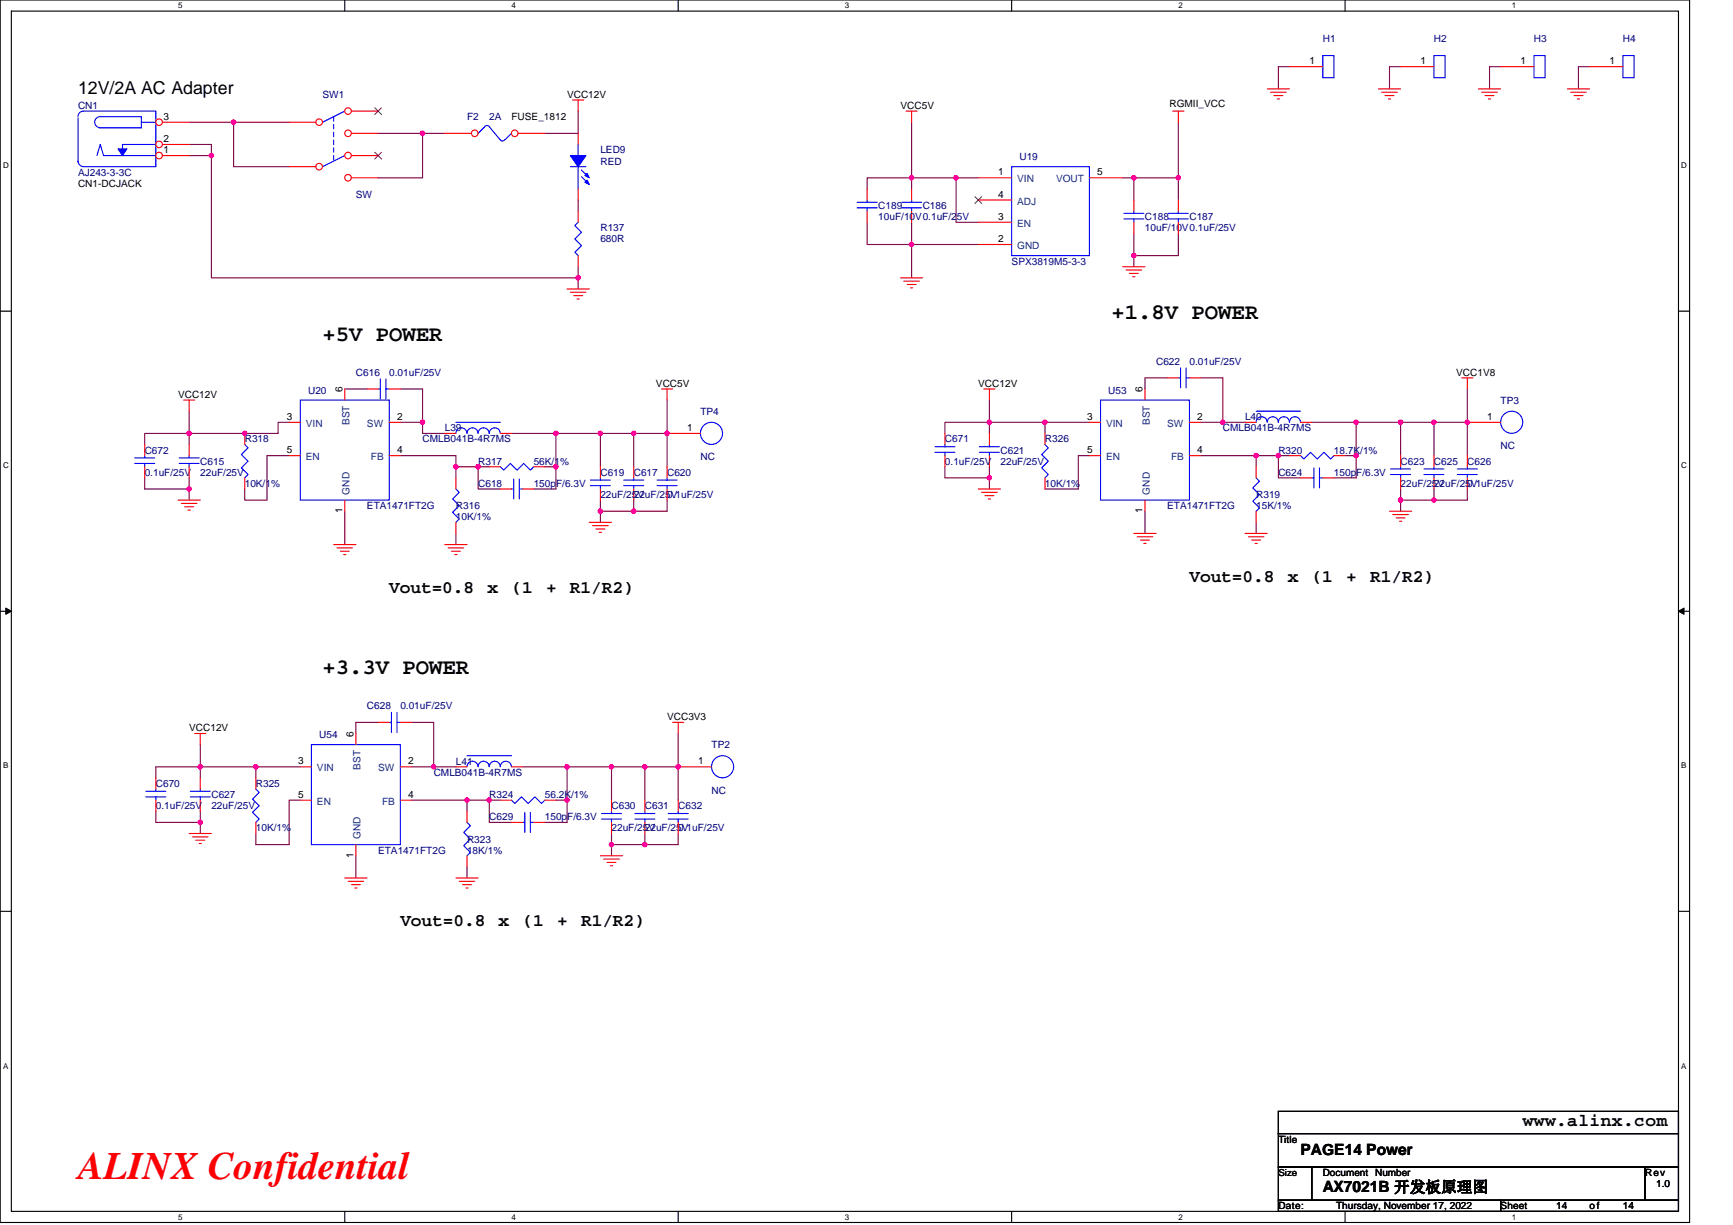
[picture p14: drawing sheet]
<svg xmlns="http://www.w3.org/2000/svg" width="297mm" height="210mm" viewBox="0 0 297 210" stroke-linecap="round" stroke-linejoin="round" font-family="sans-serif">
<defs><g id="words">
<text font-size="6.7" fill="#f00" x="13.4" y="202.2">ALINX Confidential</text>
<g font-size="3.8">
<text x="55.3" y="58.4">+5V POWER</text>
<text x="190.5" y="54.6">+1.8V POWER</text>
<text x="55.3" y="115.6">+3.3V POWER</text>
</g>
<g font-size="3">
<text x="13.4" y="16.1">12V/2A AC Adapter</text>
<text x="66.7" y="101.6">Vout=0.8</text>
<text x="83.6" y="101.6">x</text>
<text x="87.7" y="101.6">(1</text>
<text x="93.6" y="101.6">+</text>
<text x="97.7" y="101.6">R1/R2)</text>
<text x="203.9" y="99.7">Vout=0.8</text>
<text x="220.7" y="99.7">x</text>
<text x="224.8" y="99.7">(1</text>
<text x="230.8" y="99.7">+</text>
<text x="234.9" y="99.7">R1/R2)</text>
<text x="68.6" y="158.8">Vout=0.8</text>
<text x="85.5" y="158.8">x</text>
<text x="89.6" y="158.8">(1</text>
<text x="95.5" y="158.8">+</text>
<text x="99.6" y="158.8">R1/R2)</text>
<text x="261" y="193.1">www.alinx.com</text>
</g>
<g font-size="2.7">
<text x="222.9" y="197.9">PAGE14 Power</text>
<text x="226.7" y="204.4">AX7021B 开发板原理图</text>
</g>
<g font-size="1.7">
<text x="224.4" y="11">1</text>
<text x="243.5" y="11">1</text>
<text x="260.6" y="11">1</text>
<text x="275.9" y="11">1</text>
<text x="97.2" y="16.8">VCC12V</text>
<text x="28" y="20.6">3</text>
<text x="87.7" y="20.6">FUSE_1812</text>
<text x="154.3" y="18.7">VCC5V</text>
<text x="200.4" y="18.3">RGMII_VCC</text>
<text x="28" y="26.3">1</text>
<text x="28" y="24.4">2</text>
<text x="13.4" y="32">CN1-DCJACK</text>
<text x="171.1" y="30.1">1</text>
<text x="171.1" y="33.9">4</text>
<text x="188.1" y="30.1">5</text>
<text x="171.1" y="37.7">3</text>
<text x="171.1" y="41.5">2</text>
<text x="249.6" y="64.4">VCC1V8</text>
<text x="30.5" y="68.2">VCC12V</text>
<text x="49.2" y="72">3</text>
<text x="58.7" y="67.2" transform="rotate(-90 58.7 67.2)">6</text>
<text x="68" y="72">2</text>
<text x="112.4" y="66.3">VCC5V</text>
<text x="167.7" y="66.3">VCC12V</text>
<text x="186.3" y="72">3</text>
<text x="195.9" y="67.2" transform="rotate(-90 195.9 67.2)">6</text>
<text x="205.2" y="72">2</text>
<text x="254.9" y="72">1</text>
<text x="49.2" y="77.7">5</text>
<text x="68" y="77.7">4</text>
<text x="117.8" y="73.9">1</text>
<text x="186.3" y="77.7">5</text>
<text x="205.2" y="77.7">4</text>
<text x="58.7" y="88" transform="rotate(-90 58.7 88)">1</text>
<text x="195.9" y="88" transform="rotate(-90 195.9 88)">1</text>
<text x="32.4" y="125.4">VCC12V</text>
<text x="114.3" y="123.5">VCC3V3</text>
<text x="51.1" y="131">3</text>
<text x="60.6" y="126.3" transform="rotate(-90 60.6 126.3)">6</text>
<text x="70" y="131">2</text>
<text x="119.7" y="131">1</text>
<text x="51.1" y="136.8">5</text>
<text x="70" y="136.8">4</text>
<text x="60.6" y="147.1" transform="rotate(-90 60.6 147.1)">1</text>
<text x="219.1" y="195.9">Title</text>
<text x="219.1" y="201.5">Size</text>
<text x="226.7" y="201.6">Document Number</text>
<text x="282" y="201.6">Rev</text>
<text x="283.9" y="203.5">1.0</text>
<text x="219.1" y="207.3">Date:</text>
<text x="229" y="207.3">Thursday, November 17, 2022</text>
<text x="257.2" y="207.3">Sheet</text>
<text x="266.7" y="207.3">14</text>
<text x="272.5" y="207.3">of</text>
<text x="278.2" y="207.3">14</text>
</g>
<g font-size="1.7" fill="#000080">
<text x="226.7" y="7.3">H1</text>
<text x="245.8" y="7.3">H2</text>
<text x="262.9" y="7.3">H3</text>
<text x="278.2" y="7.3">H4</text>
<text x="55.3" y="16.8">SW1</text>
<text x="13.4" y="18.7">CN1</text>
<text x="80" y="20.6">F2</text>
<text x="83.9" y="20.6">2A</text>
<text x="102.9" y="26.3">LED9</text>
<text x="102.9" y="28.2">RED</text>
<text x="174.7" y="27.5">U19</text>
<text x="13.4" y="30.1">AJ243-3-3C</text>
<text x="61" y="33.9">SW</text>
<text x="150.5" y="35.8">C189</text>
<text x="158.2" y="35.8">C186</text>
<text x="102.9" y="39.6">R137</text>
<text x="102.9" y="41.6">680R</text>
<text x="150.5" y="37.7">10uF/10V0.1uF/25V</text>
<text x="196.3" y="37.7">C188</text>
<text x="196.3" y="39.6">10uF/10V0.1uF/25V</text>
<text x="203.9" y="37.7">C187</text>
<text x="173.4" y="45.4">SPX3819M5-3-3</text>
<text x="61" y="64.4">C616</text>
<text x="66.7" y="64.4">0.01uF/25V</text>
<text x="198.2" y="62.5">C622</text>
<text x="203.9" y="62.5">0.01uF/25V</text>
<text x="52.8" y="67.5">U20</text>
<text x="120.1" y="71.1">TP4</text>
<text x="190" y="67.5">U53</text>
<text x="257.2" y="69.2">TP3</text>
<text x="24.8" y="77.7">C672</text>
<text x="41.9" y="75.8">R318</text>
<text x="72.4" y="75.8">CMLB041B-4R7MS</text>
<text x="76.2" y="73.9">L39</text>
<text x="162" y="75.8">C671</text>
<text x="171.5" y="77.7">C621</text>
<text x="179.1" y="75.8">R326</text>
<text x="209.6" y="73.9">CMLB041B-4R7MS</text>
<text x="213.4" y="72">L40</text>
<text x="219.1" y="77.7">R320</text>
<text x="228.6" y="77.7">18.7K/1%</text>
<text x="257.2" y="77">NC</text>
<text x="24.8" y="81.6">0.1uF/25V</text>
<text x="34.3" y="79.7">C615</text>
<text x="34.3" y="81.6">22uF/25V</text>
<text x="41.9" y="83.5">10K/1%</text>
<text x="82" y="83.5">C618</text>
<text x="82" y="79.7">R317</text>
<text x="91.5" y="83.5">150pF/6.3V</text>
<text x="91.5" y="79.7">56K/1%</text>
<text x="102.9" y="81.6">C619</text>
<text x="108.6" y="81.6">C617</text>
<text x="114.3" y="81.6">C620</text>
<text x="120.1" y="78.9">NC</text>
<text x="162" y="79.7">0.1uF/25V</text>
<text x="171.5" y="79.7">22uF/25V</text>
<text x="179.1" y="83.5">10K/1%</text>
<text x="219.1" y="81.6">C624</text>
<text x="228.6" y="81.6">150pF/6.3V</text>
<text x="240.1" y="79.7">C623</text>
<text x="240.1" y="83.5">22uF/25V</text>
<text x="245.8" y="79.7">C625</text>
<text x="245.8" y="83.5">22uF/25V</text>
<text x="251.5" y="79.7">C626</text>
<text x="251.5" y="83.5">0.1uF/25V</text>
<text x="62.9" y="87.3">ETA1471FT2G</text>
<text x="78.1" y="87.3">R316</text>
<text x="78.1" y="89.2">10K/1%</text>
<text x="102.9" y="85.4">22uF/25V</text>
<text x="108.6" y="85.4">22uF/25V</text>
<text x="114.3" y="85.4">0.1uF/25V</text>
<text x="200.1" y="87.3">ETA1471FT2G</text>
<text x="215.3" y="85.4">R319</text>
<text x="215.3" y="87.3">15K/1%</text>
<text x="62.9" y="121.6">C628</text>
<text x="68.6" y="121.6">0.01uF/25V</text>
<text x="54.7" y="126.5">U54</text>
<text x="78.1" y="131.1">L41</text>
<text x="122" y="128.2">TP2</text>
<text x="26.7" y="134.9">C670</text>
<text x="36.2" y="136.8">C627</text>
<text x="43.9" y="134.9">R325</text>
<text x="74.3" y="133">CMLB041B-4R7MS</text>
<text x="83.9" y="136.8">R324</text>
<text x="93.4" y="136.8">56.2K/1%</text>
<text x="122" y="136">NC</text>
<text x="26.7" y="138.7">0.1uF/25V</text>
<text x="36.2" y="138.7">22uF/25V</text>
<text x="43.9" y="142.5">10K/1%</text>
<text x="83.9" y="140.6">C629</text>
<text x="93.4" y="140.6">150pF/6.3V</text>
<text x="104.8" y="138.7">C630</text>
<text x="104.8" y="142.5">22uF/25V</text>
<text x="110.5" y="138.7">C631</text>
<text x="110.5" y="142.5">22uF/25V</text>
<text x="116.2" y="138.7">C632</text>
<text x="116.2" y="142.5">0.1uF/25V</text>
<text x="64.8" y="146.3">ETA1471FT2G</text>
<text x="80" y="144.4">R323</text>
<text x="80" y="146.3">18K/1%</text>
</g>
<g font-size="1.7" fill="#004080">
<text x="174.3" y="31.3">VIN</text>
<text x="174.3" y="35.1">ADJ</text>
<text x="181" y="31.3">VOUT</text>
<text x="174.3" y="38.9">EN</text>
<text x="174.3" y="42.7">GND</text>
<text x="52.4" y="73.2">VIN</text>
<text x="59.9" y="72.9" transform="rotate(-90 59.9 72.9)">BST</text>
<text x="62.9" y="73.2">SW</text>
<text x="189.6" y="73.2">VIN</text>
<text x="197.1" y="72.9" transform="rotate(-90 197.1 72.9)">BST</text>
<text x="200.1" y="73.2">SW</text>
<text x="52.4" y="78.9">EN</text>
<text x="63.6" y="78.9">FB</text>
<text x="189.6" y="78.9">EN</text>
<text x="200.7" y="78.9">FB</text>
<text x="59.9" y="84.8" transform="rotate(-90 59.9 84.8)">GND</text>
<text x="197.1" y="84.8" transform="rotate(-90 197.1 84.8)">GND</text>
<text x="61.8" y="131.9" transform="rotate(-90 61.8 131.9)">BST</text>
<text x="54.3" y="132.2">VIN</text>
<text x="54.3" y="137.9">EN</text>
<text x="64.8" y="132.2">SW</text>
<text x="65.5" y="137.9">FB</text>
<text x="61.8" y="143.8" transform="rotate(-90 61.8 143.8)">GND</text>
</g>
<g font-size="1.4">
<text x="30.5" y="1.4">5</text>
<text x="87.7" y="1.4">4</text>
<text x="144.8" y="1.4">3</text>
<text x="202" y="1.4">2</text>
<text x="259.1" y="1.4">1</text>
<text x=".5" y="28.9">D</text>
<text x="288.2" y="28.9">D</text>
<text x=".5" y="80.3">C</text>
<text x="288.2" y="80.3">C</text>
<text x=".5" y="131.7">B</text>
<text x="288.2" y="131.7">B</text>
<text x=".5" y="183.2">A</text>
<text x="288.2" y="183.2">A</text>
<text x="30.5" y="209.1">5</text>
<text x="87.7" y="209.1">4</text>
<text x="144.8" y="209.1">3</text>
<text x="202" y="209.1">2</text>
<text x="259.1" y="209.1">1</text>
</g>
</g></defs>
<path d="M0 0h289.6v209.5h-289.6zM1.9 1.9h285.8v205.7h-285.8z" fill="none" stroke="#000" stroke-width=".19"/>
<g fill="#fff">
<path d="M30.5 .2h.8v1.5h-.8z"/>
<path d="M30.5 207.8h.8v1.6h-.8z"/>
</g>
<path d="M59.1 0v1.9M59.1 207.6v1.9" fill="none" stroke="#000" stroke-width=".19"/>
<g fill="#fff">
<path d="M87.7 .2h.7v1.5h-.7z"/>
<path d="M87.7 207.8h.7v1.6h-.7z"/>
</g>
<path d="M116.2 0v1.9M116.2 207.6v1.9" fill="none" stroke="#000" stroke-width=".19"/>
<g fill="#fff">
<path d="M144.8 .2h.8v1.5h-.8z"/>
<path d="M144.8 207.8h.8v1.6h-.8z"/>
</g>
<path d="M173.4 0v1.9M173.4 207.6v1.9" fill="none" stroke="#000" stroke-width=".19"/>
<g fill="#fff">
<path d="M202 .2h.7v1.5h-.7z"/>
<path d="M202 207.8h.7v1.6h-.7z"/>
</g>
<path d="M230.5 0v1.9M230.5 207.6v1.9" fill="none" stroke="#000" stroke-width=".19"/>
<g fill="#fff">
<path d="M259.1 .2h.8v1.5h-.8z"/>
<path d="M259.1 207.8h.8v1.6h-.8z"/>
<path d="M.5 27.6h1v1.5h-1z"/>
<path d="M288.2 27.6h1v1.5h-1z"/>
<path d="M.5 79.1h1v1.5h-1z"/>
<path d="M288.2 79.1h1v1.5h-1z"/>
</g>
<path d="M0 53.3h1.9M287.7 53.3h1.9" fill="none" stroke="#000" stroke-width=".19"/>
<g fill="#fff">
<path d="M.5 130.5h.9v1.5h-.9z"/>
<path d="M288.2 130.5h.9v1.5h-.9z"/>
</g>
<path d="M0 104.8h1.9M287.7 104.8h1.9" fill="none" stroke="#000" stroke-width=".19"/>
<path d="M1 104.2l.9 .6-.9 .5zM287.7 104.8l.9-.6v1.1z" fill="#000" stroke="#000" stroke-width=".17"/>
<g fill="#fff">
<path d="M.5 181.9h.9v1.6h-.9z"/>
<path d="M288.2 181.9h.9v1.6h-.9z"/>
</g>
<path d="M0 156.2h1.9M287.7 156.2h1.9M219.1 190.5h68.6v3.8h-68.6zM219.1 194.3h68.6v5.7h-68.6zM219.1 200h5.7v5.7h-5.7zM219.1 205.7h38.1v1.9h-38.1zM224.8 200h57.2v5.7h-57.2zM257.2 205.7h30.5v1.9h-30.5zM282 200h5.7v5.7h-5.7z" fill="none" stroke="#000" stroke-width=".19"/>
<g fill="none" stroke="#800040" stroke-width=".19">
<path d="M99.1 19v3.9h-5.7M221 11.4h-1.9v3.8M240.1 11.4h-1.9v3.8M257.2 11.4h-1.9v3.8M272.5 11.4h-2v3.8M32.4 26.7h3.8M32.4 24.8h3.8v1.9M32.4 21h7.6M36.2 26.7v20.9h62.9M40 21h9.6M40 21v7.6h9.6M64.8 22.9h7.6v7.6h-7.6"/>
<path d="M72.4 22.9h3.8M99.1 34.3v1.9M148.6 38.1v3.8h7.6v5.7M156.2 21v11.4M156.2 38.1v3.8h11.5M163.9 30.5v7.6h3.8M163.9 30.5h-15.3v1.9M163.9 30.5h3.8M192.4 30.5h1.9M194.3 30.5h7.7M194.3 30.5v3.8M202 21v9.5"/>
<path d="M202 30.5v3.8M99.1 47.6v1.9M99.1 45.7v1.9M194.3 40v3.8M194.3 43.8v1.9M202 40v3.8h-7.7M32.4 74.3h-7.6v1.9M32.4 70.5v3.8M32.4 74.3v1.9M49.6 72.4h-1.9v1.9h-15.3M49.6 78.1h-3.8v7.6h-3.9v-1.9M59.1 66.7h3.8"/>
<path d="M68.6 78.1h9.5v1.9M68.6 66.7h3.8v5.7M68.6 72.4h3.8M72.4 72.4v1.9h3.8M87.7 74.3h7.6v5.7M95.3 74.3h7.6M102.9 74.3v5.7M102.9 74.3h5.7M108.6 74.3v5.7M108.6 74.3h5.7M114.3 68.6v5.7M114.3 74.3v5.7"/>
<path d="M169.6 72.4h9.5M169.6 68.6v3.8M169.6 72.4v1.9M169.6 72.4h-7.6v1.9M179.1 72.4h7.6M179.1 72.4v1.9M186.7 78.1h-1.9v5.7h-5.7M200.1 64.8h-3.8v1.9M205.8 64.8h3.8v7.6M205.8 72.4h3.8M205.8 78.1h9.5M209.6 72.4h3.8"/>
<path d="M215.3 78.1h3.8M215.3 78.1v1.9M219.1 78.1h1.9M219.1 78.1v3.8h3.8M224.8 72.4h7.6v5.7M230.5 78.1h1.9M232.4 72.4h7.7M232.4 78.1v3.8h-3.8M240.1 72.4v5.7M240.1 72.4h5.7M245.8 72.4v5.7M245.8 72.4h5.7"/>
<path d="M251.5 66.7v5.7M251.5 72.4v5.7M24.8 81.9v1.9h7.6M32.4 83.8v1.9M32.4 81.9v1.9M59.1 87.6v5.7M78.1 91.4v1.9M78.1 80v1.9M78.1 80h3.9M82 80v3.8h3.8M82 80h1.9M93.4 80h1.9"/>
<path d="M95.3 80v3.8h-3.8M102.9 85.7v1.9M102.9 87.6v1.9M102.9 87.6h5.7M108.6 85.7v1.9M114.3 85.7v1.9h-5.7M162 80v1.9h7.6M169.6 80v1.9M169.6 81.9v1.9M196.3 87.6v3.8M215.3 89.5v1.9M240.1 83.8v1.9"/>
<path d="M240.1 85.7v1.9M240.1 85.7h5.7M245.8 83.8v1.9M251.5 83.8v1.9h-5.7M26.7 133.3v-1.9h7.6v1.9M26.7 139.1v1.9h7.6M34.3 127.6v3.8h9.6M34.3 139.1v1.9M43.9 131.4v1.9M43.9 131.4h7.6M51.5 137.2h-1.9v7.6h-5.7v-1.9M64.8 123.8h-3.8v1.9"/>
<path d="M70.5 137.2h9.5M70.5 123.8h3.8v7.6M70.5 131.4h3.8M74.3 131.4h3.8M80 137.2v1.9M80 137.2h3.9M83.9 137.2v3.8h3.8M83.9 137.2h1.9M89.6 131.4h7.6M95.3 137.2h1.9M97.2 131.4v5.8M97.2 137.2v3.8h-3.8"/>
<path d="M97.2 131.4h7.6M104.8 131.4v5.8M104.8 131.4h5.7M110.5 131.4v5.8M110.5 131.4h5.7M116.2 125.7v5.7M116.2 131.4v5.8M34.3 141v1.9M61 146.7v3.8M80 148.6v1.9M104.8 142.9v1.9M104.8 144.8v1.9"/>
<path d="M104.8 144.8h5.7M110.5 142.9v1.9M116.2 142.9v1.9h-5.7"/>
</g>
<g fill="#f0f" stroke="#f0f" stroke-width=".19">
<circle cx="36.2" cy="26.7" r=".38"/>
<circle cx="40" cy="20.9" r=".38"/>
<circle cx="99.1" cy="47.6" r=".38"/>
<circle cx="72.4" cy="22.8" r=".38"/>
<circle cx="202" cy="30.5" r=".38"/>
<circle cx="163.9" cy="30.5" r=".38"/>
<circle cx="156.2" cy="41.9" r=".38"/>
<circle cx="194.3" cy="30.5" r=".38"/>
<circle cx="194.3" cy="43.8" r=".38"/>
<circle cx="156.2" cy="30.5" r=".38"/>
<circle cx="32.4" cy="74.3" r=".38"/>
<circle cx="41.9" cy="74.3" r=".38"/>
<circle cx="95.3" cy="74.3" r=".38"/>
<circle cx="95.3" cy="80" r=".38"/>
<circle cx="81.9" cy="80" r=".38"/>
<circle cx="102.9" cy="74.3" r=".38"/>
<circle cx="114.3" cy="74.3" r=".38"/>
<circle cx="108.6" cy="74.3" r=".38"/>
<circle cx="102.9" cy="87.6" r=".38"/>
<circle cx="108.6" cy="87.6" r=".38"/>
<circle cx="32.4" cy="83.8" r=".38"/>
<circle cx="34.3" cy="131.4" r=".38"/>
<circle cx="34.3" cy="141" r=".38"/>
<circle cx="74.3" cy="131.4" r=".38"/>
<circle cx="97.2" cy="137.1" r=".38"/>
<circle cx="97.2" cy="131.4" r=".38"/>
<circle cx="80" cy="137.1" r=".38"/>
<circle cx="83.8" cy="137.1" r=".38"/>
<circle cx="104.8" cy="131.4" r=".38"/>
<circle cx="110.5" cy="131.4" r=".38"/>
<circle cx="116.2" cy="131.4" r=".38"/>
<circle cx="110.5" cy="144.8" r=".38"/>
<circle cx="104.8" cy="144.8" r=".38"/>
<circle cx="43.8" cy="131.4" r=".38"/>
<circle cx="169.6" cy="72.4" r=".38"/>
<circle cx="169.6" cy="81.9" r=".38"/>
<circle cx="209.6" cy="72.4" r=".38"/>
<circle cx="232.4" cy="72.4" r=".38"/>
<circle cx="219.1" cy="78.1" r=".38"/>
<circle cx="215.3" cy="78.1" r=".38"/>
<circle cx="232.4" cy="78.1" r=".38"/>
<circle cx="251.5" cy="72.4" r=".38"/>
<circle cx="240.1" cy="72.4" r=".38"/>
<circle cx="245.8" cy="72.4" r=".38"/>
<circle cx="245.8" cy="85.7" r=".38"/>
<circle cx="240.1" cy="85.7" r=".38"/>
<circle cx="179.1" cy="72.4" r=".38"/>
<circle cx="72.4" cy="72.4" r=".38"/>
<circle cx="78.1" cy="80" r=".38"/>
</g>
<g fill="none" stroke="#f00" stroke-width=".19">
<path d="M98.1 17.1h2M99.1 17.1v1.9M155.3 19h1.9M156.2 19v2M201 19h1.9M202 19v2M217.2 15.2h3.8M217.8 15.8h2.6M218.4 16.4h1.5M218.9 17h.4M221 11.4h5.7M236.3 15.2h3.8"/>
<path d="M236.8 15.8h2.7M237.4 16.4h1.5M238 17h.4M253.4 15.2h3.8M254 15.8h2.6M254.5 16.4h1.6M255.1 17h.4M268.6 15.2h3.9M269.2 15.8h2.7M269.8 16.4h1.5M270.4 17h.3M156.2 32.4v1.9"/>
<path d="M156.2 36.2v1.9M167.7 30.5h5.7M167.7 34.3h5.7M167.7 38.1h5.7M186.7 30.5h5.7M97.2 49.5h3.8M97.8 50.1h2.6M98.3 50.7h1.6M98.9 51.2h.4M154.3 47.6h3.9M154.9 48.2h2.7M155.5 48.8h1.5"/>
<path d="M156.1 49.3h.3M167.7 41.9h5.7M192.4 45.7h3.9M193 46.3h2.7M193.6 46.9h1.5M194.2 47.4h.3M31.5 68.6h1.9M32.4 68.6v1.9M113.4 66.7h1.9M114.3 66.7v1.9M168.6 66.7h1.9M169.6 66.7v1.9"/>
<path d="M169.6 74.3v1.9M169.6 78.1v1.9M200.1 64.8h1.9M203.9 64.8h1.9M250.5 64.8h2M251.5 64.8v1.9M251.5 78.1v1.9M30.5 85.7h3.8M31.1 86.3h2.7M31.7 86.9h1.5M32.2 87.4h.4M57.2 93.3h3.8"/>
<path d="M57.8 93.9h2.6M58.3 94.5h1.6M58.9 95.1h.4M76.2 93.3h3.8M76.8 93.9h2.7M77.4 94.5h1.5M78 95.1h.3M101 89.5h3.8M101.6 90.1h2.6M102.1 90.7h1.6M102.7 91.2h.4M102.9 80v1.9"/>
<path d="M102.9 83.8v1.9M108.6 80v1.9M108.6 83.8v1.9M114.3 80v1.9M114.3 83.8v1.9M167.7 83.8h3.8M168.3 84.4h2.6M168.8 85h1.5M169.4 85.5h.4M194.3 91.4h3.9M194.9 92h2.7M195.5 92.6h1.5"/>
<path d="M196.1 93.2h.3M213.4 91.4h3.8M214 92h2.6M214.5 92.6h1.6M215.1 93.2h.4M215.3 80v1.9M215.3 87.6v1.9M238.2 87.6h3.8M238.7 88.2h2.7M239.3 88.8h1.5M239.9 89.3h.4M251.5 81.9v1.9"/>
<path d="M33.4 125.7h1.9M34.3 125.7v1.9M43.9 133.3v2M115.3 123.8h1.9M116.2 123.8v1.9M32.4 142.9h3.8M33 143.4h2.7M33.6 144h1.5M34.1 144.6h.4M43.9 141v1.9M59.1 150.5h3.8M59.7 151.1h2.6"/>
<path d="M60.2 151.6h1.6M60.8 152.2h.4M78.1 150.5h3.9M78.7 151.1h2.7M79.3 151.6h1.5M79.9 152.2h.3M102.9 146.7h3.8M103.5 147.3h2.6M104.1 147.8h1.5M104.6 148.4h.4"/>
</g>
<g fill="none" stroke="#00f" stroke-width=".19">
<path d="M226.7 9.5h1.9v3.8h-1.9zM83.1 21.7l-1.1 1.2M83.9 21.7l1.9 2.3M83.9 21.7l-.4-.2-.4 .2M86.5 24a.38 .38 0 0 1-.4 .2 .38 .38 0 0 1-.3-.2M87.7 22.9l-1.2 1.1M154.5 35.6h3.5M154.5 34.7h3.5M156.2 34.3v.4M156.2 35.6v.6M173.4 28.6h13.3v15.2h-13.3zM167.9 77.5h3.4"/>
<path d="M167.9 76.6h3.4M169.6 76.2v.4M169.6 77.5v.6M202 64.8h.3M202.3 63.1v3.4M203.3 64.8h.6M203.3 63.1v3.4M101.2 83.2h3.4M101.2 82.3h3.4M102.9 81.9v.4M102.9 83.2v.6M106.9 83.2h3.4"/>
<path d="M106.9 82.3h3.4M108.6 81.9v.4M108.6 83.2v.6M112.6 83.2h3.5M112.6 82.3h3.5M114.3 81.9v.4M114.3 83.2v.6M215.3 81.9l.6 .6-1.2 1.1 1.2 1.2-1.2 1.1 1.2 1.2-.6 .5M249.8 81.3h3.4M249.8 80.4h3.4M251.5 80v.4M251.5 81.3v.6"/>
<path d="M43.9 135.3l.5 .5-1.1 1.2 1.1 1.1-1.1 1.2 1.1 1.1-.5 .6"/>
</g>
<path d="M167.1 33.7l1.2 1.2M168.3 33.7l-1.2 1.2" fill="none" stroke="#804000" stroke-width=".17"/>
<circle cx="81.4" cy="22.8" r=".57" fill="#fff" stroke="#f00" stroke-width=".19"/>
<path d="M76.2 22.9h4.6" fill="none" stroke="#f00" stroke-width=".19"/>
<circle cx="88.2" cy="22.8" r=".57" fill="#fff" stroke="#f00" stroke-width=".19"/>
<g fill="none" stroke="#f00" stroke-width=".19">
<path d="M240.1 11.4h5.7M272.5 11.4h5.7M88.8 22.9h4.6M99.1 36.2v1.9M194.3 34.3v1.9M194.3 38.1v1.9M99.1 43.8v1.9M62.9 66.7h1.9M66.7 66.7h1.9M76.2 74.3h1.9M85.8 74.3h1.9M179.1 74.3v1.9"/>
<path d="M186.7 72.4h1.9M186.7 78.1h1.9M196.3 66.7v1.9M203.9 72.4h1.9M203.9 78.1h1.9M251.5 72.4h5.7M85.8 83.8h1.9M89.6 83.8h1.9M179.1 81.9v1.9M196.3 85.7v1.9M222.9 81.9h1.9M226.7 81.9h1.9"/>
<path d="M34.3 133.3v2M34.3 137.2v1.9M51.5 131.4h1.9M51.5 137.2h1.9M61 125.7v1.9M64.8 123.8h1.9M68.6 123.8h1.9M68.6 131.4h1.9M68.6 137.2h1.9M110.5 137.2v1.9M116.2 131.4h5.8M61 144.8v1.9"/>
<path d="M110.5 141v1.9"/>
</g>
<g fill="none" stroke="#00f" stroke-width=".19">
<path d="M59.1 19.1l-3.8 1.9M245.8 9.5h1.9v3.8h-1.9zM278.2 9.5h1.9v3.8h-1.9zM57.2 20v.8M57.2 21.3v.8M57.2 22.7v.7M57.2 24v.8M57.2 25.3v.8M57.2 26.7v.7M59.1 26.7l-3.8 1.9M99.1 38.1l-.6 .6 1.2 1.1-1.2 1.2 1.2 1.1-1.2 1.1 .6 .6M192.6 37.5h3.5"/>
<path d="M192.6 36.6h3.5M194.3 36.2v.4M194.3 37.5v.6M64.8 66.7h.4M65.2 65v3.4M66.1 65v3.4M66.1 66.7h.6M78.1 72.4h7.7M81.9 74.3a.95 .95 0 0 0-.9-1 .95 .95 0 0 0-1 1 .94 .94 0 0 0-.9-1 .94 .94 0 0 0-1 1M85.7 74.3a.95 .95 0 0 0-.9-1 .95 .95 0 0 0-1 1 .94 .94 0 0 0-.9-1 .94 .94 0 0 0-.9 1M179.1 76.2l.6 .6-1.2 1.1 1.2 1.2-1.2 1.1 1.2 1.1-.6 .6M188.6 68.6h15.3v17.1h-15.3z"/>
<path d="M87.7 83.8h.4M88.1 82.1v3.4M89 82.1v3.4M89 83.8h.6M224.8 81.9h.4M225.2 80.2v3.4M226.2 81.9h.5M226.2 80.2v3.4M32.6 136.6h3.4M32.6 135.6h3.4M34.3 135.3v.3M34.3 136.6v.6"/>
<path d="M53.4 127.6h15.2v17.2h-15.2zM66.7 123.8h.4M67.1 122.1v3.4M68 122.1v3.4M68 123.8h.6M108.8 139.4h3.4M110.5 139.1v.3M108.8 140.4h3.4M110.5 140.4v.6"/>
<circle cx="259.1" cy="72.4" r="1.89"/>
<circle cx="123.9" cy="131.4" r="1.89"/>
</g>
<circle cx="54.7" cy="20.9" r=".57" fill="#fff" stroke="#f00" stroke-width=".19"/>
<path d="M49.6 21h4.5" fill="none" stroke="#f00" stroke-width=".19"/>
<circle cx="59.7" cy="19" r=".57" fill="#fff" stroke="#f00" stroke-width=".19"/>
<path d="M60.2 19h4.6" fill="none" stroke="#f00" stroke-width=".19"/>
<path d="M64.2 18.5l1.2 1.1M65.4 18.5l-1.2 1.1" fill="none" stroke="#804000" stroke-width=".17"/>
<circle cx="59.7" cy="22.8" r=".57" fill="#fff" stroke="#f00" stroke-width=".19"/>
<path d="M60.2 22.9h4.6" fill="none" stroke="#f00" stroke-width=".19"/>
<circle cx="54.7" cy="28.6" r=".57" fill="#fff" stroke="#f00" stroke-width=".19"/>
<path d="M49.6 28.6h4.5" fill="none" stroke="#f00" stroke-width=".19"/>
<circle cx="59.7" cy="26.7" r=".57" fill="#fff" stroke="#f00" stroke-width=".19"/>
<path d="M60.2 26.7h4.6" fill="none" stroke="#f00" stroke-width=".19"/>
<path d="M64.2 26.1l1.2 1.2M65.4 26.1l-1.2 1.2" fill="none" stroke="#804000" stroke-width=".17"/>
<circle cx="59.7" cy="30.5" r=".57" fill="#fff" stroke="#f00" stroke-width=".19"/>
<path d="M60.2 30.5h4.6" fill="none" stroke="#f00" stroke-width=".19"/>
<path d="M13.4 20a.91 .91 0 0 1 .9-1h12.4v9.6h-12.4M13.4 27.6a.93 .93 0 0 0 .9 1M13.4 20.2v7.6M16.6 26.7l.6-1.9 .6 1.9h8.9M17.2 21.9a.94 .94 0 0 1-1-1 .94 .94 0 0 1 1-.9h7v1.9h-7.2M24.2 21h2.5M26.7 24.8h-5.7v1.9" fill="none" stroke="#00f" stroke-width=".19"/>
<path d="M20.2 25.5h1.6l-.8 1.2z" fill-rule="evenodd" fill="#00f" stroke="#00f" stroke-width=".19"/>
<circle cx="27.3" cy="26.7" r=".57" fill="#fff" stroke="#f00" stroke-width=".19"/>
<path d="M27.9 26.7h4.5" fill="none" stroke="#f00" stroke-width=".19"/>
<circle cx="27.3" cy="20.9" r=".57" fill="#fff" stroke="#f00" stroke-width=".19"/>
<path d="M27.9 21h4.5" fill="none" stroke="#f00" stroke-width=".19"/>
<circle cx="27.3" cy="24.8" r=".57" fill="#fff" stroke="#f00" stroke-width=".19"/>
<g fill="none" stroke="#f00" stroke-width=".19">
<path d="M257.2 11.4h5.7M27.9 24.8h4.5M99.1 22.9v1.9M99.1 32.4v1.9M148.6 32.4v1.9M148.6 36.2v1.9M202 34.3v1.9M202 38.1v1.9M24.8 76.2v1.9M32.4 76.2v1.9M41.9 74.3v1.9M49.6 72.4h1.9"/>
<path d="M49.6 78.1h1.9M59.1 66.7v1.9M66.7 72.4h1.9M66.7 78.1h1.9M114.3 74.3h5.8M162 74.3v1.9M162 78.1v1.9M213.4 72.4h1.9M221 78.1h1.9M222.9 72.4h1.9M228.6 78.1h1.9M240.1 78.1v1.9"/>
<path d="M245.8 78.1v1.9M24.8 80v1.9M32.4 80v1.9M41.9 81.9v1.9M59.1 85.7v1.9M78.1 81.9v1.9M78.1 89.5v1.9M83.9 80h1.9M91.5 80h1.9M240.1 81.9v1.9M245.8 81.9v1.9M26.7 133.3v2"/>
<path d="M26.7 137.2v1.9M78.1 131.4h1.9M80 139.1v1.9M85.8 137.2h1.9M87.7 131.4h1.9M93.4 137.2h1.9M104.8 137.2v1.9M116.2 137.2v1.9M80 146.7v1.9M87.7 141h1.9M91.5 141h1.9M104.8 141v1.9"/>
<path d="M116.2 141v1.9"/>
</g>
<g fill="none" stroke="#00f" stroke-width=".19">
<path d="M262.9 9.5h1.9v3.8h-1.9zM97.8 28.6h2.6M99.1 24.8v1.9M99.1 28.6v3.8M99.7 29.1l1.1 1.2M99.7 30.3l1.1 1.1M146.9 35.6h3.4M146.9 34.7h3.4M148.6 34.3v.4M148.6 35.6v.6M200.3 37.5h3.4M200.3 36.6h3.4"/>
<path d="M202 36.2v.4M202 37.5v.6M23.1 79.4h3.4M23.1 78.5h3.4M24.8 78.1v.4M24.8 79.4v.6M30.7 79.4h3.4M30.7 78.5h3.4M32.4 78.1v.4M32.4 79.4v.6M41.9 76.2l.6 .6-1.1 1.1 1.1 1.2-1.1 1.1 1.1 1.1-.6 .6M51.5 68.6h15.2v17.1h-15.2z"/>
<path d="M160.2 77.5h3.5M160.2 76.6h3.5M162 76.2v.4M162 77.5v.6M215.3 70.5h7.6M221 72.4a.95 .95 0 0 0-1-1 .95 .95 0 0 0-.9 1 .95 .95 0 0 0-1-1 .95 .95 0 0 0-.9 1 .94 .94 0 0 0-1-1 .94 .94 0 0 0-.9 1M222.9 72.4a.94 .94 0 0 0-.9-1 .94 .94 0 0 0-1 1M222.9 78.1l.6 .6 1.1-1.2 1.2 1.2 1.1-1.2 1.2 1.2 .5-.6M78.1 83.8l.6 .6-1.1 1.1 1.1 1.2-1.1 1.1 1.1 1.2-.6 .5M85.8 80l.5 .6 1.2-1.2 1.1 1.2 1.2-1.2 1.1 1.2 .6-.6M238.4 81.3h3.4M238.4 80.4h3.4"/>
<path d="M240.1 80v.4M240.1 81.3v.6M244.1 81.3h3.4M244.1 80.4h3.4M245.8 80v.4M245.8 81.3v.6M25 136.6h3.4M25 135.6h3.4M26.7 135.3v.3M26.7 136.6v.6M80 129.5h7.7M80 131.4a.94 .94 0 0 1 1-.9 .94 .94 0 0 1 .9 .9"/>
<path d="M82 131.4a.94 .94 0 0 1 .9-.9 .94 .94 0 0 1 .9 .9 .95 .95 0 0 1 1-.9 .95 .95 0 0 1 .9 .9 .95 .95 0 0 1 1-.9 .95 .95 0 0 1 .9 .9M87.7 137.2l.5 .5 1.2-1.1 1.1 1.1 1.2-1.1 1.1 1.1 .6-.5M90 139.3v3.4M90.9 139.3v3.4M103.1 139.4h3.4M104.8 139.1v.3M114.5 139.4h3.5M116.2 139.1v.3M80 141l.6 .5-1.1 1.2 1.1 1.1-1.1 1.2 1.1 1.1-.6 .6M89.6 141h.4M90.9 141h.6M103.1 140.4h3.4"/>
<path d="M104.8 140.4v.6M114.5 140.4h3.5M116.2 140.4v.6"/>
<circle cx="121.9" cy="74.3" r="1.89"/>
</g>
<g fill="#00f" stroke="#00f" stroke-width=".19">
<path d="M97.8 26.7h2.6l-1.3 1.9z" fill-rule="evenodd"/>
<path d="M100.6 30.9l.4 .7-.8-.4z" fill-rule="evenodd"/>
<path d="M100.6 29.7l.4 .8-.8-.4z" fill-rule="evenodd"/>
</g>
<g fill="#f0f" stroke="#f0f" stroke-width=".19">
<circle cx="36.2" cy="26.7" r=".38"/>
<circle cx="40" cy="20.9" r=".38"/>
<circle cx="99.1" cy="47.6" r=".38"/>
<circle cx="72.4" cy="22.8" r=".38"/>
<circle cx="202" cy="30.5" r=".38"/>
<circle cx="163.9" cy="30.5" r=".38"/>
<circle cx="156.2" cy="41.9" r=".38"/>
<circle cx="194.3" cy="30.5" r=".38"/>
<circle cx="194.3" cy="43.8" r=".38"/>
<circle cx="156.2" cy="30.5" r=".38"/>
<circle cx="32.4" cy="74.3" r=".38"/>
<circle cx="41.9" cy="74.3" r=".38"/>
<circle cx="95.3" cy="74.3" r=".38"/>
<circle cx="95.3" cy="80" r=".38"/>
<circle cx="81.9" cy="80" r=".38"/>
<circle cx="102.9" cy="74.3" r=".38"/>
<circle cx="114.3" cy="74.3" r=".38"/>
<circle cx="108.6" cy="74.3" r=".38"/>
<circle cx="102.9" cy="87.6" r=".38"/>
<circle cx="108.6" cy="87.6" r=".38"/>
<circle cx="32.4" cy="83.8" r=".38"/>
<circle cx="34.3" cy="131.4" r=".38"/>
<circle cx="34.3" cy="141" r=".38"/>
<circle cx="74.3" cy="131.4" r=".38"/>
<circle cx="97.2" cy="137.1" r=".38"/>
<circle cx="97.2" cy="131.4" r=".38"/>
<circle cx="80" cy="137.1" r=".38"/>
<circle cx="83.8" cy="137.1" r=".38"/>
<circle cx="104.8" cy="131.4" r=".38"/>
<circle cx="110.5" cy="131.4" r=".38"/>
<circle cx="116.2" cy="131.4" r=".38"/>
<circle cx="110.5" cy="144.8" r=".38"/>
<circle cx="104.8" cy="144.8" r=".38"/>
<circle cx="43.8" cy="131.4" r=".38"/>
<circle cx="169.6" cy="72.4" r=".38"/>
<circle cx="169.6" cy="81.9" r=".38"/>
<circle cx="209.6" cy="72.4" r=".38"/>
<circle cx="232.4" cy="72.4" r=".38"/>
<circle cx="219.1" cy="78.1" r=".38"/>
<circle cx="215.3" cy="78.1" r=".38"/>
<circle cx="232.4" cy="78.1" r=".38"/>
<circle cx="251.5" cy="72.4" r=".38"/>
<circle cx="240.1" cy="72.4" r=".38"/>
<circle cx="245.8" cy="72.4" r=".38"/>
<circle cx="245.8" cy="85.7" r=".38"/>
<circle cx="240.1" cy="85.7" r=".38"/>
<circle cx="179.1" cy="72.4" r=".38"/>
<circle cx="72.4" cy="72.4" r=".38"/>
<circle cx="78.1" cy="80" r=".38"/>
</g>
<use href="#words"/>
</svg>
